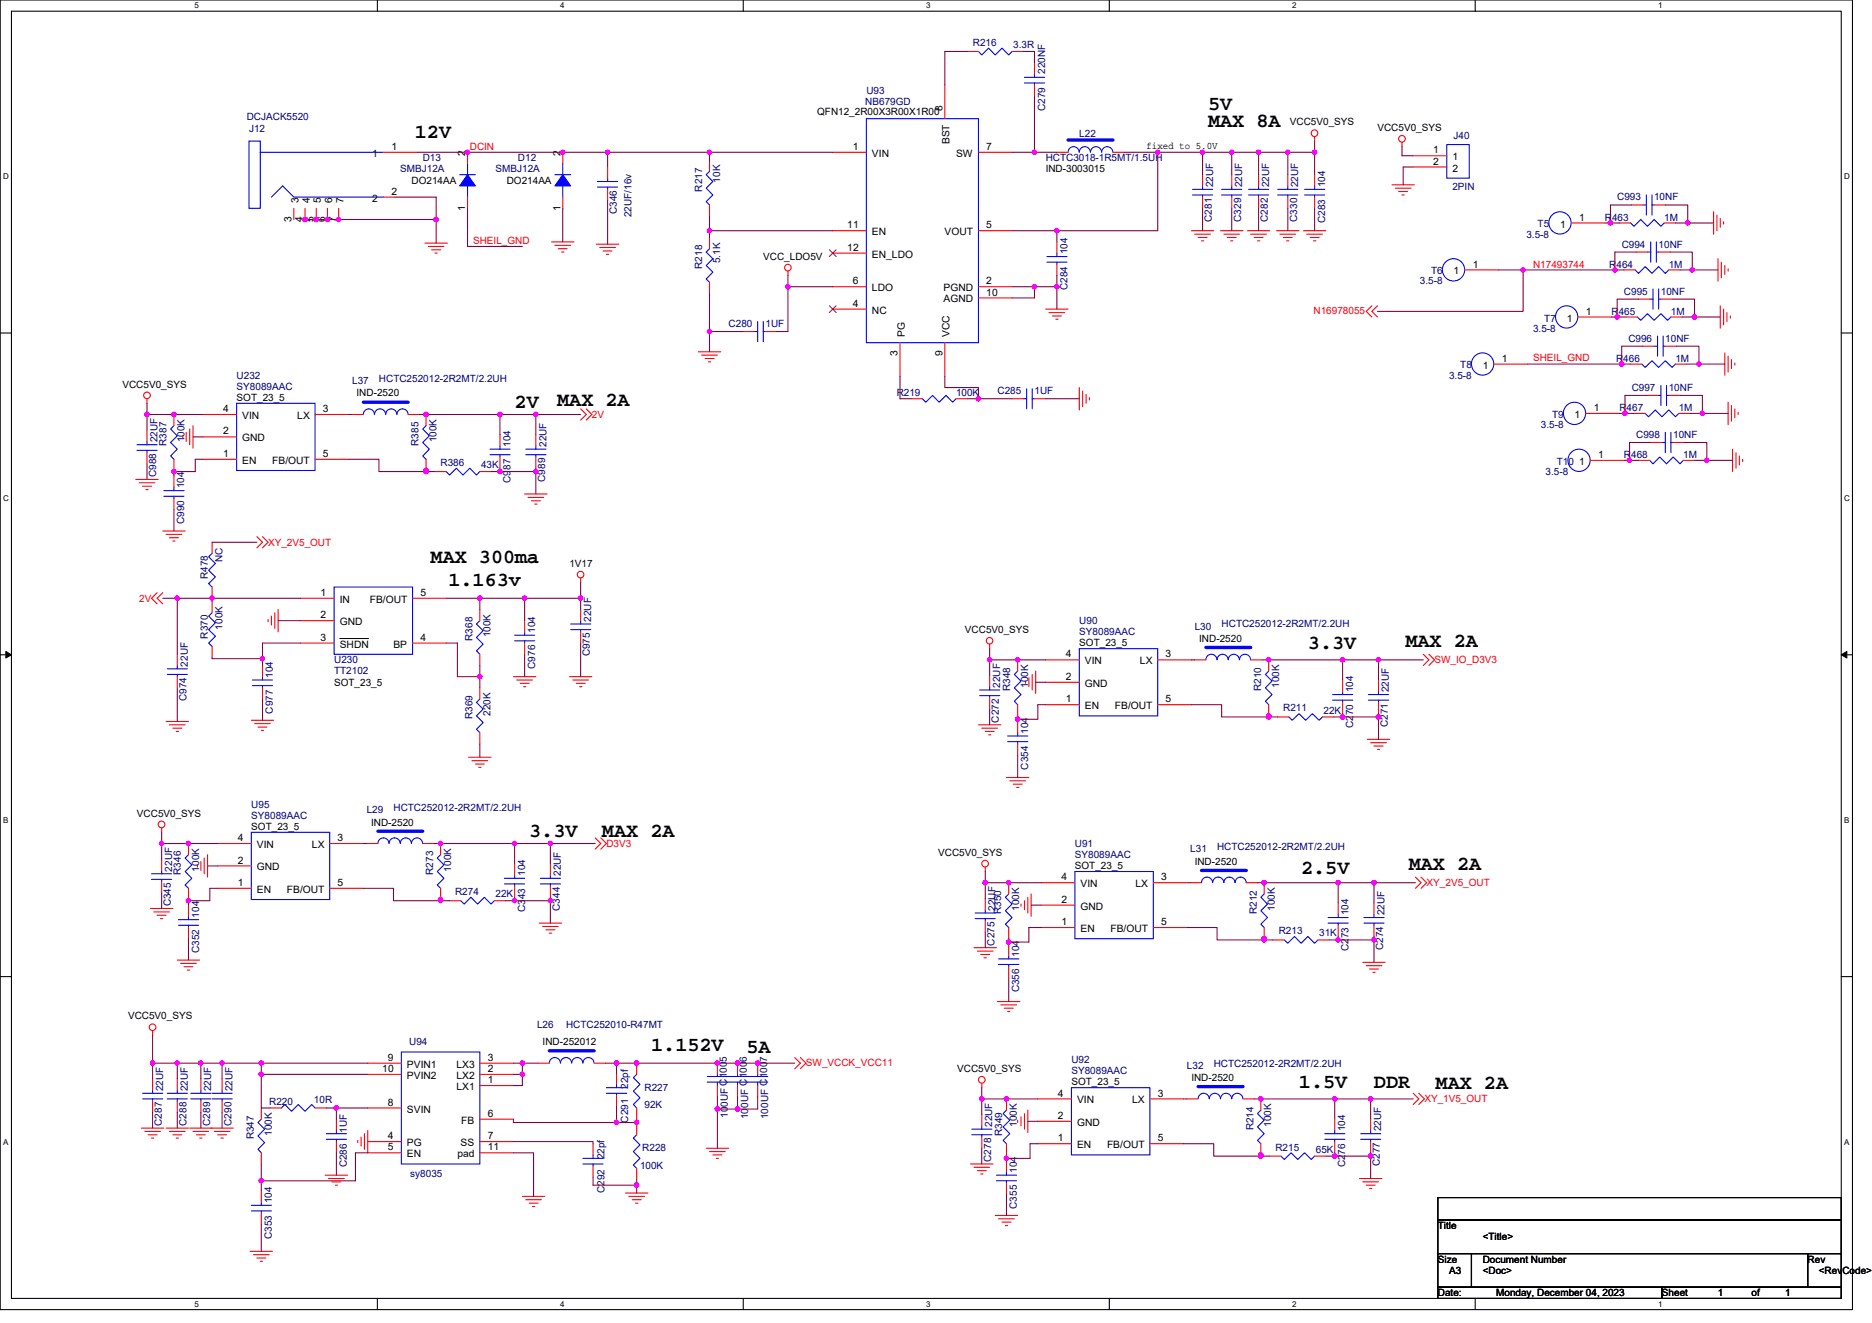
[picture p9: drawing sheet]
<svg xmlns="http://www.w3.org/2000/svg" width="297mm" height="210mm" viewBox="0 0 297 210" stroke-linecap="round" stroke-linejoin="round" font-family="sans-serif">
<defs><g id="words">
<g font-size="3.2">
<text x="191.7" y="17.4">5V</text>
<text x="65.8" y="21.9">12V</text>
<text x="191.7" y="20.1">MAX 8A</text>
<text x="81.7" y="64.7">2V</text>
<text x="88.4" y="64.4">MAX 2A</text>
<text x="68.3" y="89.4">MAX 300ma</text>
<text x="71.2" y="93">1.163v</text>
<text x="207.5" y="103">3.3V</text>
<text x="223" y="102.8">MAX 2A</text>
<text x="84" y="132.8">3.3V</text>
<text x="95.5" y="132.8">MAX 2A</text>
<text x="206.5" y="138.7">2.5V</text>
<text x="223.5" y="138.2">MAX 2A</text>
<text x="103.3" y="166.8">1.152V</text>
<text x="118.4" y="167.1">5A</text>
<text x="206.1" y="172.6">1.5V</text>
<text x="218" y="172.6">DDR</text>
<text x="227.8" y="172.8">MAX 2A</text>
</g>
<g font-size="1.6" fill="#000080">
<text x="154.4" y="7.3">R216</text>
<text x="160.8" y="7.6">3.3R</text>
<text x="165.8" y="11.7" transform="rotate(-90 165.8 11.7)">220NF</text>
<text x="137.3" y="16.7">NB679GD</text>
<text x="137.5" y="14.9">U93</text>
<text x="165.8" y="17.6" transform="rotate(-90 165.8 17.6)">C279</text>
<text x="39.2" y="19">DCJACK5520</text>
<text x="39.5" y="21">J12</text>
<text x="171.3" y="21.7">L22</text>
<text x="230.6" y="22">J40</text>
<text x="63.5" y="27.4">SMBJ12A</text>
<text x="67.1" y="25.6">D13</text>
<text x="78.6" y="27.4">SMBJ12A</text>
<text x="82.2" y="25.6">D12</text>
<text x="114.3" y="29" transform="rotate(-90 114.3 29)">10K</text>
<text x="165.9" y="25.6">HCTC3018-1R5MT/1.5UH</text>
<text x="192.5" y="29.7" transform="rotate(-90 192.5 29.7)">22UF</text>
<text x="197.1" y="29.7" transform="rotate(-90 197.1 29.7)">22UF</text>
<text x="201.4" y="29.7" transform="rotate(-90 201.4 29.7)">22UF</text>
<text x="206" y="29.7" transform="rotate(-90 206 29.7)">22UF</text>
<text x="210.3" y="29.7" transform="rotate(-90 210.3 29.7)">104</text>
<text x="97.9" y="34" transform="rotate(-90 97.9 34)">C346</text>
<text x="100.2" y="34.5" transform="rotate(-90 100.2 34.5)">22UF/16v</text>
<text x="111.4" y="30.4" transform="rotate(-90 111.4 30.4)">R217</text>
<text x="192.3" y="35.2" transform="rotate(-90 192.3 35.2)">C281</text>
<text x="196.9" y="35.2" transform="rotate(-90 196.9 35.2)">C329</text>
<text x="201.2" y="35.2" transform="rotate(-90 201.2 35.2)">C282</text>
<text x="205.8" y="35.2" transform="rotate(-90 205.8 35.2)">C330</text>
<text x="210.3" y="35.4" transform="rotate(-90 210.3 35.4)">C283</text>
<text x="230.5" y="30.2">2PIN</text>
<text x="254.7" y="35">R463</text>
<text x="256.6" y="31.8">C993</text>
<text x="262.5" y="31.8">10NF</text>
<text x="264.1" y="35">1M</text>
<text x="114.3" y="41.8" transform="rotate(-90 114.3 41.8)">5.1K</text>
<text x="169.4" y="40.4" transform="rotate(-90 169.4 40.4)">104</text>
<text x="242.2" y="37.7">3.5-8</text>
<text x="244" y="36.1">T5</text>
<text x="257.3" y="39.3">C994</text>
<text x="263.2" y="39.3">10NF</text>
<text x="111.4" y="42.7" transform="rotate(-90 111.4 42.7)">R218</text>
<text x="169.4" y="46.1" transform="rotate(-90 169.4 46.1)">C284</text>
<text x="225.3" y="45.1">3.5-8</text>
<text x="227.1" y="43.6">T6</text>
<text x="255.4" y="42.5">R464</text>
<text x="257.7" y="46.8">C995</text>
<text x="263.5" y="46.8">10NF</text>
<text x="264.8" y="42.5">1M</text>
<text x="115.6" y="51.9">C280</text>
<text x="121.5" y="51.9">1UF</text>
<text x="243.3" y="52.6">3.5-8</text>
<text x="245" y="51">T7</text>
<text x="255.7" y="50">R465</text>
<text x="265.1" y="50">1M</text>
<text x="231.7" y="58.5">T8</text>
<text x="256.4" y="57.4">R466</text>
<text x="258.4" y="54.2">C996</text>
<text x="264.2" y="54.2">10NF</text>
<text x="265.8" y="57.4">1M</text>
<text x="37.5" y="60.1">U232</text>
<text x="37.5" y="61.9">SY8089AAC</text>
<text x="55.9" y="61">L37</text>
<text x="60.1" y="60.6">HCTC252012-2R2MT/2.2UH</text>
<text x="142.3" y="62.9">R219</text>
<text x="151.7" y="62.9">100K</text>
<text x="158.3" y="62.6">C285</text>
<text x="164.1" y="62.6">1UF</text>
<text x="229.9" y="60.1">3.5-8</text>
<text x="257" y="65.3">R467</text>
<text x="258.9" y="62">C997</text>
<text x="264.8" y="62">10NF</text>
<text x="266.4" y="65.3">1M</text>
<text x="25" y="70.2" transform="rotate(-90 25 70.2)">22UF</text>
<text x="26.4" y="70.8" transform="rotate(-90 26.4 70.8)">R387</text>
<text x="29.2" y="70.2" transform="rotate(-90 29.2 70.2)">100K</text>
<text x="66.4" y="70.8" transform="rotate(-90 66.4 70.8)">R385</text>
<text x="69.3" y="70.2" transform="rotate(-90 69.3 70.2)">100K</text>
<text x="81" y="71" transform="rotate(-90 81 71)">104</text>
<text x="86.7" y="71" transform="rotate(-90 86.7 71)">22UF</text>
<text x="244.5" y="67.9">3.5-8</text>
<text x="246.3" y="66.3">T9</text>
<text x="259.6" y="69.5">C998</text>
<text x="265.5" y="69.5">10NF</text>
<text x="24.8" y="75.7" transform="rotate(-90 24.8 75.7)">C988</text>
<text x="29.2" y="77.5" transform="rotate(-90 29.2 77.5)">104</text>
<text x="69.9" y="74">R386</text>
<text x="76.3" y="74.3">43K</text>
<text x="81" y="76.6" transform="rotate(-90 81 76.6)">C987</text>
<text x="86.5" y="76.5" transform="rotate(-90 86.5 76.5)">C989</text>
<text x="245.2" y="75.4">3.5-8</text>
<text x="247" y="73.8">T10</text>
<text x="257.7" y="72.7">R468</text>
<text x="267.1" y="72.7">1M</text>
<text x="29.2" y="83.2" transform="rotate(-90 29.2 83.2)">C990</text>
<text x="35.3" y="89.3" transform="rotate(-90 35.3 89.3)">NC</text>
<text x="33" y="91.9" transform="rotate(-90 33 91.9)">R478</text>
<text x="33" y="101.3" transform="rotate(-90 33 101.3)">R370</text>
<text x="35.3" y="99.9" transform="rotate(-90 35.3 99.9)">100K</text>
<text x="74.9" y="101.7" transform="rotate(-90 74.9 101.7)">R368</text>
<text x="77.8" y="101.2" transform="rotate(-90 77.8 101.2)">100K</text>
<text x="84.9" y="100.5" transform="rotate(-90 84.9 100.5)">104</text>
<text x="93.8" y="98.7" transform="rotate(-90 93.8 98.7)">22UF</text>
<text x="171.3" y="99">U90</text>
<text x="171.3" y="100.8">SY8089AAC</text>
<text x="189.6" y="99.9">L30</text>
<text x="193.8" y="99.6">HCTC252012-2R2MT/2.2UH</text>
<text x="29.8" y="105.8" transform="rotate(-90 29.8 105.8)">22UF</text>
<text x="43.3" y="107.6" transform="rotate(-90 43.3 107.6)">104</text>
<text x="53" y="105.3">U230</text>
<text x="53" y="107">TT2102</text>
<text x="84.9" y="106.2" transform="rotate(-90 84.9 106.2)">C976</text>
<text x="93.6" y="104.2" transform="rotate(-90 93.6 104.2)">C975</text>
<text x="29.6" y="111.3" transform="rotate(-90 29.6 111.3)">C974</text>
<text x="43.3" y="113.3" transform="rotate(-90 43.3 113.3)">C977</text>
<text x="77.8" y="113.6" transform="rotate(-90 77.8 113.6)">220K</text>
<text x="158.7" y="109.2" transform="rotate(-90 158.7 109.2)">22UF</text>
<text x="160.3" y="109.7" transform="rotate(-90 160.3 109.7)">R348</text>
<text x="163.1" y="109.2" transform="rotate(-90 163.1 109.2)">100K</text>
<text x="200.1" y="109.7" transform="rotate(-90 200.1 109.7)">R210</text>
<text x="203" y="109.2" transform="rotate(-90 203 109.2)">100K</text>
<text x="203.6" y="112.9">R211</text>
<text x="210" y="113.3">22K</text>
<text x="214.7" y="109.9" transform="rotate(-90 214.7 109.9)">104</text>
<text x="220.4" y="109.9" transform="rotate(-90 220.4 109.9)">22UF</text>
<text x="74.9" y="114.2" transform="rotate(-90 74.9 114.2)">R369</text>
<text x="158.5" y="114.7" transform="rotate(-90 158.5 114.7)">C272</text>
<text x="163.1" y="116.5" transform="rotate(-90 163.1 116.5)">104</text>
<text x="214.7" y="115.6" transform="rotate(-90 214.7 115.6)">C270</text>
<text x="220.2" y="115.4" transform="rotate(-90 220.2 115.4)">C271</text>
<text x="163.1" y="122.2" transform="rotate(-90 163.1 122.2)">C354</text>
<text x="39.9" y="128.2">U95</text>
<text x="39.9" y="130">SY8089AAC</text>
<text x="58.2" y="129.1">L29</text>
<text x="62.4" y="128.7">HCTC252012-2R2MT/2.2UH</text>
<text x="170.6" y="134.4">U91</text>
<text x="170.6" y="136.2">SY8089AAC</text>
<text x="188.9" y="135.3">L31</text>
<text x="193.1" y="134.9">HCTC252012-2R2MT/2.2UH</text>
<text x="27.1" y="143.8" transform="rotate(-90 27.1 143.8)">C345</text>
<text x="27.3" y="138.3" transform="rotate(-90 27.3 138.3)">22UF</text>
<text x="28.7" y="138.9" transform="rotate(-90 28.7 138.9)">R346</text>
<text x="31.6" y="138.3" transform="rotate(-90 31.6 138.3)">100K</text>
<text x="68.7" y="138.9" transform="rotate(-90 68.7 138.9)">R273</text>
<text x="71.6" y="138.3" transform="rotate(-90 71.6 138.3)">100K</text>
<text x="72.2" y="142">R274</text>
<text x="78.6" y="142.4">22K</text>
<text x="83.3" y="139" transform="rotate(-90 83.3 139)">104</text>
<text x="89" y="139" transform="rotate(-90 89 139)">22UF</text>
<text x="31.6" y="145.6" transform="rotate(-90 31.6 145.6)">104</text>
<text x="83.3" y="144.7" transform="rotate(-90 83.3 144.7)">C343</text>
<text x="88.8" y="144.5" transform="rotate(-90 88.8 144.5)">C344</text>
<text x="158" y="144.5" transform="rotate(-90 158 144.5)">22UF</text>
<text x="158.9" y="145.1" transform="rotate(-90 158.9 145.1)">R350</text>
<text x="161.7" y="144.5" transform="rotate(-90 161.7 144.5)">100K</text>
<text x="199.4" y="145.1" transform="rotate(-90 199.4 145.1)">R212</text>
<text x="202.3" y="144.5" transform="rotate(-90 202.3 144.5)">100K</text>
<text x="202.9" y="148.3">R213</text>
<text x="209.3" y="148.6">31K</text>
<text x="214" y="145.3" transform="rotate(-90 214 145.3)">104</text>
<text x="219.7" y="145.3" transform="rotate(-90 219.7 145.3)">22UF</text>
<text x="31.6" y="151.3" transform="rotate(-90 31.6 151.3)">C352</text>
<text x="157.8" y="150.1" transform="rotate(-90 157.8 150.1)">C275</text>
<text x="161.7" y="151.9" transform="rotate(-90 161.7 151.9)">104</text>
<text x="214" y="151" transform="rotate(-90 214 151)">C273</text>
<text x="219.5" y="150.8" transform="rotate(-90 219.5 150.8)">C274</text>
<text x="161.7" y="157.5" transform="rotate(-90 161.7 157.5)">C356</text>
<text x="64.9" y="165.9">U94</text>
<text x="85.2" y="163.2">L26</text>
<text x="89.8" y="163.2">HCTC252010-R47MT</text>
<text x="25.9" y="173.2" transform="rotate(-90 25.9 173.2)">22UF</text>
<text x="29.8" y="173.2" transform="rotate(-90 29.8 173.2)">22UF</text>
<text x="33.5" y="173.2" transform="rotate(-90 33.5 173.2)">22UF</text>
<text x="36.9" y="173.2" transform="rotate(-90 36.9 173.2)">22UF</text>
<text x="99.7" y="172.8" transform="rotate(-90 99.7 172.8)">22pf</text>
<text x="102.3" y="173.2">R227</text>
<text x="170" y="168.7">U92</text>
<text x="170" y="170.5">SY8089AAC</text>
<text x="188.3" y="169.6">L32</text>
<text x="192.6" y="169.3">HCTC252012-2R2MT/2.2UH</text>
<text x="25.7" y="178.7" transform="rotate(-90 25.7 178.7)">C287</text>
<text x="29.6" y="178.7" transform="rotate(-90 29.6 178.7)">C288</text>
<text x="33.4" y="178.7" transform="rotate(-90 33.4 178.7)">C289</text>
<text x="36.7" y="178.7" transform="rotate(-90 36.7 178.7)">C290</text>
<text x="42.7" y="175.3">R220</text>
<text x="49.8" y="175.1">10R</text>
<text x="55" y="179.7" transform="rotate(-90 55 179.7)">1UF</text>
<text x="99.7" y="178.2" transform="rotate(-90 99.7 178.2)">C291</text>
<text x="102.3" y="175.8">92K</text>
<text x="115.5" y="177.4" transform="rotate(-90 115.5 177.4)">100UF C1005</text>
<text x="118.7" y="177.6" transform="rotate(-90 118.7 177.6)">100UF C1006</text>
<text x="121.9" y="177.6" transform="rotate(-90 121.9 177.6)">100UF C1007</text>
<text x="157.5" y="178.9" transform="rotate(-90 157.5 178.9)">22UF</text>
<text x="161.4" y="178.9" transform="rotate(-90 161.4 178.9)">100K</text>
<text x="198.9" y="179.4" transform="rotate(-90 198.9 179.4)">R214</text>
<text x="201.7" y="178.9" transform="rotate(-90 201.7 178.9)">100K</text>
<text x="213.5" y="179.6" transform="rotate(-90 213.5 179.6)">104</text>
<text x="219.2" y="179.6" transform="rotate(-90 219.2 179.6)">22UF</text>
<text x="40.3" y="180.8" transform="rotate(-90 40.3 180.8)">R347</text>
<text x="43.1" y="180.3" transform="rotate(-90 43.1 180.3)">100K</text>
<text x="55" y="185.3" transform="rotate(-90 55 185.3)">C286</text>
<text x="95.9" y="184" transform="rotate(-90 95.9 184)">22pf</text>
<text x="101.6" y="185.6">100K</text>
<text x="101.9" y="182.6">R228</text>
<text x="157.3" y="184.4" transform="rotate(-90 157.3 184.4)">C278</text>
<text x="159" y="180.3" transform="rotate(-90 159 180.3)">R349</text>
<text x="202.4" y="182.6">R215</text>
<text x="208.8" y="182.9">65K</text>
<text x="213.5" y="185.3" transform="rotate(-90 213.5 185.3)">C276</text>
<text x="219" y="185.1" transform="rotate(-90 219 185.1)">C277</text>
<text x="43.1" y="191" transform="rotate(-90 43.1 191)">104</text>
<text x="65.1" y="186.9">sy8035</text>
<text x="95.9" y="189.4" transform="rotate(-90 95.9 189.4)">C292</text>
<text x="161.4" y="191.9" transform="rotate(-90 161.4 191.9)">C355</text>
<text x="161.4" y="186.2" transform="rotate(-90 161.4 186.2)">104</text>
<text x="43.1" y="196.6" transform="rotate(-90 43.1 196.6)">C353</text>
</g>
<g font-size="1.6">
<text x="149.5" y="17.6" transform="rotate(-90 149.5 17.6)">8</text>
<text x="62.1" y="23.8">1</text>
<text x="129.7" y="18.3">QFN12_2R00X3R00X1R00</text>
<text x="135.3" y="23.8">1</text>
<text x="150.7" y="22.9" transform="rotate(-90 150.7 22.9)">BST</text>
<text x="156.5" y="23.8">7</text>
<text x="181.9" y="23.6">fixed to 5.0V</text>
<text x="204.7" y="19.9">VCC5V0_SYS</text>
<text x="218.6" y="20.8">VCC5V0_SYS</text>
<text x="59.1" y="24.9">1</text>
<text x="65.3" y="29.1">DO214AA</text>
<text x="73.8" y="24.7" transform="rotate(-90 73.8 24.7)">2</text>
<text x="80.4" y="29.1">DO214AA</text>
<text x="88.9" y="24.7" transform="rotate(-90 88.9 24.7)">2</text>
<text x="138.4" y="24.9">VIN</text>
<text x="151.7" y="24.9">SW</text>
<text x="165.9" y="27.4">IND-3003015</text>
<text x="227.4" y="24.3">1</text>
<text x="227.4" y="26.1">2</text>
<text x="230.5" y="25.4">1</text>
<text x="230.5" y="27.2">2</text>
<text x="46.2" y="35.2" transform="rotate(-90 46.2 35.2)">3</text>
<text x="47.4" y="32.2" transform="rotate(-90 47.4 32.2)">3</text>
<text x="48" y="35.2" transform="rotate(-90 48 35.2)">4</text>
<text x="49.1" y="32.2" transform="rotate(-90 49.1 32.2)">4</text>
<text x="49.8" y="35.2" transform="rotate(-90 49.8 35.2)">5</text>
<text x="50.9" y="32.2" transform="rotate(-90 50.9 32.2)">5</text>
<text x="51.6" y="35.2" transform="rotate(-90 51.6 35.2)">6</text>
<text x="52.7" y="32.2" transform="rotate(-90 52.7 32.2)">6</text>
<text x="53.4" y="35.2" transform="rotate(-90 53.4 35.2)">7</text>
<text x="54.5" y="32.2" transform="rotate(-90 54.5 32.2)">7</text>
<text x="59.1" y="32">2</text>
<text x="62.1" y="30.9">2</text>
<text x="73.8" y="33.4" transform="rotate(-90 73.8 33.4)">1</text>
<text x="88.9" y="33.4" transform="rotate(-90 88.9 33.4)">1</text>
<text x="250.6" y="35">1</text>
<text x="121.1" y="41.3">VCC_LDO5V</text>
<text x="134.4" y="36.2">11</text>
<text x="134.4" y="39.8">12</text>
<text x="138.4" y="37.3">EN</text>
<text x="138.4" y="40.9">EN_LDO</text>
<text x="149.9" y="37.3">VOUT</text>
<text x="156.5" y="36.2">5</text>
<text x="247.5" y="36.1">1</text>
<text x="135.3" y="45.1">6</text>
<text x="138.4" y="46.2">LDO</text>
<text x="149.7" y="46.2">PGND</text>
<text x="156.5" y="46.9">10</text>
<text x="156.5" y="45.1">2</text>
<text x="230.6" y="43.6">1</text>
<text x="233.7" y="42.5">1</text>
<text x="135.3" y="48.7">4</text>
<text x="138.4" y="49.8">NC</text>
<text x="143.5" y="53.5" transform="rotate(-90 143.5 53.5)">PG</text>
<text x="149.7" y="48">AGND</text>
<text x="150.7" y="53.5" transform="rotate(-90 150.7 53.5)">VCC</text>
<text x="248.6" y="51">1</text>
<text x="251.6" y="49.9">1</text>
<text x="142.4" y="56.6" transform="rotate(-90 142.4 56.6)">3</text>
<text x="149.5" y="56.6" transform="rotate(-90 149.5 56.6)">9</text>
<text x="235.3" y="58.5">1</text>
<text x="238.3" y="57.4">1</text>
<text x="19.4" y="61.5">VCC5V0_SYS</text>
<text x="35.4" y="65.4">4</text>
<text x="37.5" y="63.6">SOT_23_5</text>
<text x="51.2" y="65.4">3</text>
<text x="56.6" y="62.9">IND-2520</text>
<text x="252.9" y="65.2">1</text>
<text x="35.4" y="69">2</text>
<text x="38.4" y="70.1">GND</text>
<text x="38.4" y="66.5">VIN</text>
<text x="47.2" y="66.5">LX</text>
<text x="249.8" y="66.3">1</text>
<text x="35.4" y="72.5">1</text>
<text x="38.4" y="73.6">EN</text>
<text x="43.2" y="73.6">FB/OUT</text>
<text x="51.2" y="72.5">5</text>
<text x="250.6" y="73.8">1</text>
<text x="253.6" y="72.7">1</text>
<text x="90.4" y="90">1V17</text>
<text x="50.9" y="94.6">1</text>
<text x="53.9" y="95.7">IN</text>
<text x="58.7" y="95.7">FB/OUT</text>
<text x="66.7" y="94.6">5</text>
<text x="50.9" y="98.1">2</text>
<text x="50.9" y="101.7">3</text>
<text x="53.9" y="99.2">GND</text>
<text x="66.7" y="101.7">4</text>
<text x="153.1" y="100.5">VCC5V0_SYS</text>
<text x="190.3" y="101.9">IND-2520</text>
<text x="53.9" y="102.8">SHDN</text>
<text x="62.4" y="102.8">BP</text>
<text x="169.1" y="107.9">2</text>
<text x="169.1" y="104.4">4</text>
<text x="171.3" y="102.6">SOT_23_5</text>
<text x="172.1" y="105.5">VIN</text>
<text x="180.9" y="105.5">LX</text>
<text x="185" y="104.4">3</text>
<text x="53" y="108.8">SOT_23_5</text>
<text x="169.1" y="111.5">1</text>
<text x="172.1" y="112.6">EN</text>
<text x="172.1" y="109">GND</text>
<text x="176.9" y="112.6">FB/OUT</text>
<text x="185" y="111.5">5</text>
<text x="21.7" y="129.6">VCC5V0_SYS</text>
<text x="39.9" y="131.7">SOT_23_5</text>
<text x="58.9" y="131">IND-2520</text>
<text x="37.7" y="137.1">2</text>
<text x="37.7" y="133.5">4</text>
<text x="40.8" y="134.6">VIN</text>
<text x="49.5" y="134.6">LX</text>
<text x="53.6" y="133.5">3</text>
<text x="148.9" y="135.8">VCC5V0_SYS</text>
<text x="170.6" y="138">SOT_23_5</text>
<text x="189.6" y="137.3">IND-2520</text>
<text x="37.7" y="140.6">1</text>
<text x="40.8" y="141.7">EN</text>
<text x="40.8" y="138.2">GND</text>
<text x="45.5" y="141.7">FB/OUT</text>
<text x="53.6" y="140.6">5</text>
<text x="168.4" y="143.3">2</text>
<text x="168.4" y="139.7">4</text>
<text x="171.4" y="140.8">VIN</text>
<text x="180.2" y="140.8">LX</text>
<text x="184.3" y="139.7">3</text>
<text x="168.4" y="146.8">1</text>
<text x="171.4" y="147.9">EN</text>
<text x="171.4" y="144.4">GND</text>
<text x="176.2" y="147.9">FB/OUT</text>
<text x="184.3" y="146.8">5</text>
<text x="20.3" y="161.8">VCC5V0_SYS</text>
<text x="86.1" y="165.9">IND-252012</text>
<text x="60.7" y="170.1">10</text>
<text x="61.5" y="168.4">9</text>
<text x="64.6" y="169.5">PVIN1</text>
<text x="64.6" y="171.2">PVIN2</text>
<text x="72.4" y="173">LX1</text>
<text x="72.4" y="171.2">LX2</text>
<text x="72.4" y="169.5">LX3</text>
<text x="77.4" y="171.9">1</text>
<text x="77.4" y="170.1">2</text>
<text x="77.4" y="168.4">3</text>
<text x="151.9" y="170.2">VCC5V0_SYS</text>
<text x="170" y="172.3">SOT_23_5</text>
<text x="189" y="171.6">IND-2520</text>
<text x="61.5" y="175.5">8</text>
<text x="64.6" y="176.6">SVIN</text>
<text x="73.2" y="178.4">FB</text>
<text x="77.4" y="177.2">6</text>
<text x="167.9" y="177.6">2</text>
<text x="167.9" y="174">4</text>
<text x="170.9" y="178.7">GND</text>
<text x="170.9" y="175.1">VIN</text>
<text x="179.6" y="175.1">LX</text>
<text x="183.7" y="174">3</text>
<text x="61.5" y="180.8">4</text>
<text x="61.5" y="182.6">5</text>
<text x="64.6" y="181.9">PG</text>
<text x="64.6" y="183.7">EN</text>
<text x="72.6" y="183.7">pad</text>
<text x="73.1" y="181.9">SS</text>
<text x="77.4" y="180.8">7</text>
<text x="77.4" y="182.6">11</text>
<text x="167.9" y="181.1">1</text>
<text x="170.9" y="182.2">EN</text>
<text x="175.7" y="182.2">FB/OUT</text>
<text x="183.7" y="181.1">5</text>
<text x="228.2" y="195.1">Title</text>
<text x="235.3" y="196.8">&lt;Title&gt;</text>
<text x="228.2" y="200.4">Size</text>
<text x="229.9" y="202.2">A3</text>
<text x="235.3" y="200.4">Document Number</text>
<text x="235.3" y="202.2">&lt;Doc&gt;</text>
<text x="286.8" y="200.4">Rev</text>
<text x="288.6" y="202.2">&lt;RevCode&gt;</text>
<text x="228.2" y="205.7">Date:</text>
<text x="237.4" y="205.7">Monday, December 04, 2023</text>
<text x="263.7" y="205.7">Sheet</text>
<text x="272.6" y="205.7">1</text>
<text x="277.9" y="205.7">of</text>
<text x="283.3" y="205.7">1</text>
</g>
<g font-size="1.6" fill="#f00">
<text x="74.5" y="23.8">DCIN</text>
<text x="75.1" y="38.7">SHEIL_GND</text>
<text x="243.3" y="42.5">N17493744</text>
<text x="243.3" y="57.3">SHEIL_GND</text>
</g>
<g font-size="1.6" fill="#d50000">
<text x="208.4" y="49.8">N16978055</text>
<text x="93.9" y="66.3">2V</text>
<text x="42.5" y="86.6">XY_2V5_OUT</text>
<text x="22.1" y="95.5">2V</text>
<text x="227.6" y="105.3">SW_IO_D3V3</text>
<text x="96.2" y="134.4">D3V3</text>
<text x="226.4" y="140.6">XY_2V5_OUT</text>
<text x="127.9" y="169.3">SW_VCCK_VCC11</text>
<text x="226" y="174.9">XY_1V5_OUT</text>
</g>
<g font-size="1.3">
<text x="30.8" y="1.3">5</text>
<text x="88.9" y="1.3">4</text>
<text x="147" y="1.3">3</text>
<text x="205" y="1.3">2</text>
<text x="263.1" y="1.3">1</text>
<text x=".5" y="28.4">D</text>
<text x="292.6" y="28.4">D</text>
<text x=".5" y="79.5">C</text>
<text x="292.6" y="79.5">C</text>
<text x=".5" y="130.6">B</text>
<text x="292.6" y="130.6">B</text>
<text x=".5" y="181.7">A</text>
<text x="292.6" y="181.7">A</text>
<text x="30.8" y="207.4">5</text>
<text x="88.9" y="207.4">4</text>
<text x="147" y="207.4">3</text>
<text x="205" y="207.4">2</text>
<text x="263.1" y="207.4">1</text>
</g>
</g></defs>
<path d="M0 0h293.9v207.9h-293.9zM1.8 1.8h290.4v204.3h-290.4z" fill="none" stroke="#000" stroke-width=".17"/>
<g fill="#fff">
<path d="M30.8 .2h.7v1.4h-.7z"/>
<path d="M30.8 206.3h.7v1.4h-.7z"/>
</g>
<path d="M59.9 0v1.8M59.9 206.1v1.8" fill="none" stroke="#000" stroke-width=".17"/>
<g fill="#fff">
<path d="M88.9 .2h.7v1.4h-.7z"/>
<path d="M88.9 206.3h.7v1.4h-.7z"/>
</g>
<path d="M117.9 0v1.8M117.9 206.1v1.8" fill="none" stroke="#000" stroke-width=".17"/>
<g fill="#fff">
<path d="M147 .2h.7v1.4h-.7z"/>
<path d="M147 206.3h.7v1.4h-.7z"/>
</g>
<path d="M176 0v1.8M176 206.1v1.8" fill="none" stroke="#000" stroke-width=".17"/>
<g fill="#fff">
<path d="M205 .2h.7v1.4h-.7z"/>
<path d="M205 206.3h.7v1.4h-.7z"/>
</g>
<path d="M234.1 0v1.8M234.1 206.1v1.8" fill="none" stroke="#000" stroke-width=".17"/>
<g fill="#fff">
<path d="M263.1 .2h.7v1.4h-.7z"/>
<path d="M263.1 206.3h.7v1.4h-.7z"/>
<path d="M.5 27.3h.9v1.4h-.9z"/>
<path d="M292.6 27.3h.9v1.4h-.9z"/>
<path d="M.5 78.4h.9v1.4h-.9z"/>
<path d="M292.6 78.4h.9v1.4h-.9z"/>
</g>
<path d="M0 52.9h1.8M292.2 52.9h1.7" fill="none" stroke="#000" stroke-width=".17"/>
<g fill="#fff">
<path d="M.5 129.5h.8v1.4h-.8z"/>
<path d="M292.6 129.5h.9v1.4h-.9z"/>
</g>
<path d="M0 103.9h1.8M292.2 103.9h1.7" fill="none" stroke="#000" stroke-width=".17"/>
<path d="M.9 103.4l.9 .5-.9 .5zM292.2 103.9l.8-.5v1z" fill="#000" stroke="#000" stroke-width=".16"/>
<g fill="#fff">
<path d="M.5 180.5h.8v1.4h-.8z"/>
<path d="M292.6 180.5h.9v1.4h-.9z"/>
</g>
<path d="M0 155h1.8M292.2 155h1.7M228.2 190.1h64v3.5h-64zM228.2 193.6h64v5.4h-64zM228.2 199h5.3v5.3h-5.3zM233.5 199h53.3v5.3h-53.3zM286.8 199h5.4v5.3h-5.4zM228.2 204.3h35.5v1.8h-35.5zM263.7 204.3h28.5v1.8h-28.5z" fill="none" stroke="#000" stroke-width=".17"/>
<g fill="none" stroke="#f00" stroke-width=".17">
<path d="M149.9 13.5v5.3M153.5 8.2h1.8M160.6 8.2h1.8M164.1 13.5v1.8M164.1 9.9v1.8M46.6 33.1v1.7M48.4 33.1v1.7M50.2 33.1v1.7M52 33.1v1.7M53.7 33.1v1.7M60.9 24.2h5.3M60.9 31.3h1.7"/>
<path d="M67.4 38.6h3.6M68 39.1h2.4M68.5 39.6h1.4M74.2 31.3v1.8M74.2 24.2v1.8M87.5 38.4h3.6M88.1 38.9h2.4M88.6 39.5h1.4M89.3 31.3v1.8M89.3 24.2v1.8M94.6 38.8h3.6M95.2 39.3h2.5"/>
<path d="M95.7 39.8h1.4M96.4 30.1v1.7M96.4 26.5v1.8M112.6 32.5v1.8M112.6 25.4v1.8M112.6 37.7v1.8M132.1 24.2h5.4M132.1 36.6h5.4M155.3 36.6h5.3M155.3 24.2h5.3M167.7 38.4v1.8M167.7 24.2h1.8"/>
<path d="M176.6 24.2h1.8M189 36.6h3.6M189.6 37.2h2.5M190.1 37.7h1.4M190.6 38.2h.4M190.8 31.3v1.8M190.8 27.7v1.8M193.7 36.6h3.5M194.2 37.2h2.5M194.7 37.7h1.4M195.3 38.2h.3M195.4 31.3v1.8"/>
<path d="M195.4 27.7v1.8M197.9 36.6h3.6M198.5 37.2h2.5M199 37.7h1.4M199.5 38.2h.4M199.7 31.3v1.8M199.7 27.7v1.8M202.6 36.6h3.5M203.1 37.2h2.5M203.6 37.7h1.4M204.1 38.2h.4M204.3 31.3v1.8"/>
<path d="M204.3 27.7v1.8M206.8 36.6h3.6M207.3 37.2h2.5M207.9 37.7h1.4M208.4 38.2h.4M208.6 21.7v.7M208.6 31.3v1.8M208.6 27.7v1.8M220.9 29.3h3.5M221.4 29.9h2.5M221.9 30.4h1.4M222.5 22.6v.7"/>
<path d="M222.5 30.9h.3M224.2 24.7h5.4M224.2 26.5h5.4M249.3 35.4h5.4M257 35.4h1.7M258.9 32.5h1.8M262.5 32.5h1.7M264.1 35.4h1.8M271.9 33.6v3.6M272.4 34.1v2.5M273 34.7v1.4M273.5 35.2v.4"/>
<path d="M69 40.2h.4M89.1 40h.4M96.2 40.4h.4M110.8 55.8h3.6M111.3 56.4h2.5M111.9 56.9h1.4M112.4 57.4h.4M112.6 44.8v1.8M117.9 52.6h1.8M121.5 52.6h1.8M125 43v.7M132.1 40.2h5.4"/>
<path d="M132.1 45.5h5.4M132.1 49.1h5.4M142.8 54.4v5.3M149.9 54.4v5.3M155.3 47.3h5.3M155.3 45.5h5.3M165.9 49.1h3.6M166.5 49.6h2.4M167 50.1h1.4M167.5 50.7h.4M167.7 42v1.7M232.4 42.8h5.4"/>
<path d="M237 57.8h5.4M250.4 50.3h5.3M257.7 42.8h1.8M258 50.3h1.8M258.7 57.8h1.8M259.6 40h1.8M260 47.5h1.8M260.7 54.9h1.8M263.2 40h1.8M263.5 47.5h1.8M264.2 54.9h1.8M264.8 42.8h1.8"/>
<path d="M265.1 50.3h1.8M265.9 57.8h1.7M272.6 41.1v3.5M273 48.5v3.6M273.1 41.6v2.5M273.5 49.1v2.5M273.7 42.1v1.5M273.7 56v3.6M274 49.6v1.4M274.2 42.7v.3M274.2 56.5v2.5M274.6 50.1v.4"/>
<path d="M274.7 57.1v1.4M275.3 57.6v.4M21.5 76.1h3.6M22.1 76.6h2.5M22.6 77.2h1.4M23.2 77.7h.3M23.3 63.3v.7M23.3 71.8v1.8M23.3 68.3v1.8M27.6 79.1v1.8M27.6 75.6v1.7M27.6 72.9v1.8"/>
<path d="M27.6 65.8v1.8M29 69.2v.3M29.5 68.6v1.5M30.1 68.1v2.5M30.6 67.6v3.5M32.2 72.9h5.3M32.2 69.3h5.3M32.2 65.8h5.3M50 65.8h5.3M50 72.9h5.3M55.9 65.8h1.8M64.8 65.8h1.7"/>
<path d="M67.6 72.9v1.8M67.6 65.8v1.8M69 74.8h1.8M76.1 74.8h1.8M79.3 72.5v1.8M79.3 69v1.8M83.2 78.4h3.6M83.8 79h2.5M84.3 79.5h1.4M85 72.5v1.8M85 69v1.8M144.6 63.3h1.8"/>
<path d="M151.7 63.3h1.8M160.6 63.3h1.8M164.1 63.3h1.8M171.3 61.5v3.6M171.8 62.1v2.4M172.3 62.6v1.4M172.9 63.1v.4M251.6 65.6h5.4M252.3 73.1h5.4M259.3 65.6h1.7M260 73.1h1.8M261.2 62.8h1.8"/>
<path d="M261.9 70.2h1.8M264.8 62.8h1.8M265.5 70.2h1.8M266.4 65.6h1.8M267.1 73.1h1.8M274.2 63.8v3.6M274.7 64.4v2.4M274.9 71.3v3.5M275.3 64.9v1.4M275.5 71.8v2.5M275.8 65.4v.4M276 72.4v1.4"/>
<path d="M276.5 72.9v.4M25.8 84.3h3.6M26.3 84.8h2.5M26.9 85.3h1.4M27.4 85.9h.4M33.7 93.2v1.8M33.7 86.1v1.7M33.7 95.5v1.8M42.5 98.3v.4M43.1 97.8v1.4M43.6 97.3v2.4M44.1 96.7v3.6"/>
<path d="M47.7 95h5.3M47.7 98.5h5.3M65.5 95h5.3M76.1 96.7v1.8M83.2 98.5v1.8M84.9 80h.3M92.1 91.7v.8M92.1 96.7v1.8M26.3 114.5h3.6M26.9 115h2.5M27.4 115.6h1.4M28 116.1h.3"/>
<path d="M28.1 107.4v1.8M28.1 103.8v1.8M33.7 102.6v1.8M39.9 114.3h3.5M40.4 114.9h2.5M40.9 115.4h1.5M41.5 115.9h.3M41.7 109.2v1.8M41.7 105.6v1.8M47.7 102.1h5.3M65.5 102.1h5.3M76.1 103.8v1.8"/>
<path d="M76.1 116.3v1.8M76.1 109.2v1.8M81.5 107.4h3.5M82 107.9h2.5M82.5 108.5h1.5M83.1 109h.3M83.2 102.1v1.7M90.4 107.4h3.5M90.9 107.9h2.5M91.4 108.5h1.5M92 109h.3M92.1 100.3v1.8"/>
<path d="M155.3 115h3.5M155.8 115.6h2.5M156.3 116.1h1.5M156.9 116.6h.3M157 102.2v.8M157 110.8v1.7M157 107.2v1.8M161.5 118.1v1.7M161.5 114.5v1.8M161.5 111.8v1.8M161.5 104.7v1.8M162.7 108.1v.4"/>
<path d="M163.3 107.6v1.4M163.8 107v2.5M164.3 106.5v3.6M165.9 111.8h5.4M165.9 108.3h5.4M165.9 104.7h5.4M183.7 104.7h5.3M183.7 111.8h5.3M189.6 104.7h1.7M198.5 104.7h1.7M201.3 111.8v1.8M201.3 104.7v1.8"/>
<path d="M202.7 113.8h1.8M209.8 113.8h1.8M213 111.5v1.8M213 107.9v1.8M217 117.3h3.5M217.5 117.9h2.5M218 118.4h1.5M218.6 119h.3M218.7 111.5v1.8M218.7 107.9v1.8M25.7 131.4v.7M25.7 139.9v1.8"/>
<path d="M25.7 136.4v1.8M29.9 133.9v1.8M31.3 137.3v.3M31.9 136.7v1.5M32.4 136.2v2.5M32.9 135.7v3.5M34.5 137.4h5.4M34.5 133.9h5.4M52.3 133.9h5.4M58.2 133.9h1.8M67.1 133.9h1.8M69.9 133.9v1.8"/>
<path d="M74.4 120.2h3.5M74.9 120.7h2.5M75.4 121.3h1.5M76 121.8h.3M81.7 137.1v1.8M87.3 137.1v1.8M156.3 137.6v.7M159.7 123.4h3.6M160.2 123.9h2.5M160.8 124.5h1.4M161.3 125h.4M23.9 144.2h3.5"/>
<path d="M24.4 144.7h2.5M24.9 145.3h1.4M25.5 145.8h.3M28.1 152.4h3.6M28.7 152.9h2.5M29.2 153.4h1.4M29.7 154h.4M29.9 141v1.8M29.9 147.2v1.8M29.9 143.7v1.7M34.5 141h5.4M52.3 141h5.4"/>
<path d="M69.9 141v1.8M71.3 143h1.8M78.4 143h1.8M81.7 140.6v1.8M85.6 146.5h3.5M86.1 147h2.5M86.6 147.6h1.5M87.2 148.1h.3M87.3 140.6v1.8M154.6 150.4h3.5M155.1 151h2.5M155.6 151.5h1.4"/>
<path d="M156.1 152h.4M156.3 146.2v1.7M156.3 142.6v1.8M158.3 159h3.5M158.8 159.5h2.5M160.1 147.2v1.8M160.1 140.1v1.8M160.1 153.4v1.8M160.1 149.9v1.8M162 143.5v.3M162.6 143v1.4M163.1 142.4v2.5"/>
<path d="M163.6 141.9v3.5M165.2 147.2h5.4M165.2 143.7h5.4M165.2 140.1h5.4M183 140.1h5.3M183 147.2h5.3M188.9 140.1h1.7M197.8 140.1h1.7M200.6 147.2v1.8M200.6 140.1v1.8M202 149.2h1.8M209.1 149.2h1.8"/>
<path d="M212.3 146.9v1.7M212.3 143.3v1.8M216.2 152.7h3.6M216.8 153.3h2.5M217.3 153.8h1.4M217.8 154.3h.4M218 146.9v1.7M218 143.3v1.8M22.4 179h3.6M23 179.6h2.5M24.2 163.6v.7M24.2 174.8v1.8"/>
<path d="M24.2 171.2v1.8M26.3 179h3.6M26.9 179.6h2.5M28.1 174.8v1.8M28.1 171.2v1.8M30.1 179h3.6M30.6 179.6h2.5M31.9 174.8v1.8M31.9 171.2v1.8M33.5 179h3.5M34 179.6h2.5M35.2 174.8v1.8"/>
<path d="M35.2 171.2v1.8M41.5 175.9v1.7M42.9 175.9h1.8M50 175.9h1.8M53.4 177.6v1.8M57.8 179.9v2.5M58.4 175.9h5.3M58.4 168.7h5.3M58.4 170.5h5.3M58.4 179.4v3.6h5.3M76.1 172.3h5.4M76.1 170.5h5.4"/>
<path d="M76.1 168.7h5.4M76.1 177.6h5.4M85.4 168.7h1.8M94.3 168.7h1.8M97.8 173.9v1.8M97.8 170.3v1.8M101 175.9v1.7M101 168.7v1.8M101 178.3v1.8M113.8 168.7v1.8M113.8 172.3v1.8M117 168.7v1.8"/>
<path d="M117 172.3v1.8M120.2 168.7v1.8M120.2 172.3v1.8M155.8 171.9v.7M155.8 176.9v1.8M159.3 160h1.5M159.7 174.4v1.8M159.9 160.5h.3M161.5 177.8v.4M162 177.3v1.4M162.6 176.7v2.5M163.1 176.2v3.5"/>
<path d="M164.7 178h5.3M164.7 174.4h5.3M182.5 174.4h5.3M188.3 174.4h1.8M197.2 174.4h1.8M200.1 174.4v1.8M211.8 177.6v1.8M217.5 177.6v1.8M23.5 180.1h1.4M24 180.6h.4M27.4 180.1h1.4M28 180.6h.3"/>
<path d="M31.2 180.1h1.4M31.7 180.6h.3M34.5 180.1h1.5M35.1 180.6h.3M39.7 198.6h3.5M40.2 199.1h2.5M40.8 199.7h1.4M41.5 183v1.7M41.5 192.6v1.7M41.5 189v1.8M51.6 186.5h3.6M52.1 187h2.5"/>
<path d="M52.7 187.6h1.4M53.2 188.1h.3M53.4 181.2v1.8M56.8 181v.4M57.3 180.5v1.4M58.4 181.2h5.3M76.1 181.2h5.4M76.1 183h5.4M82.9 189.9h3.5M83.4 190.4h2.5M84 191h1.4M84.5 191.5h.4"/>
<path d="M94.1 185.1v1.8M94.1 181.5v1.8M99.2 189.4h3.6M99.8 189.9h2.5M100.3 190.4h1.4M100.9 191h.3M101 185.4v1.8M112.1 182.2h3.5M112.6 182.8h2.5M113.1 183.3h1.5M113.7 183.9h.3M154 184.7h3.6"/>
<path d="M154.6 185.3h2.4M155.1 185.8h1.4M155.6 186.3h.4M155.8 180.5v1.7M157.9 192.9h3.6M158.5 193.4h2.4M159 194h1.4M159.5 194.5h.4M159.7 187.7v1.8M159.7 184.2v1.8M159.7 181.5v1.8M164.7 181.5h5.3"/>
<path d="M182.5 181.5h5.3M200.1 181.5v1.8M201.5 183.5h1.8M208.6 183.5h1.8M211.8 181.2v1.8M215.7 187h3.6M216.2 187.6h2.5M216.8 188.1h1.4M217.3 188.6h.4M217.5 181.2v1.8M41.3 200.2h.4"/>
<circle cx="208.6" cy="21.1" r=".53"/>
<circle cx="222.5" cy="22" r=".53"/>
<circle cx="125" cy="42.5" r=".53"/>
<circle cx="23.3" cy="62.7" r=".52"/>
<circle cx="92.1" cy="91.2" r=".52"/>
<circle cx="157" cy="101.7" r=".52"/>
<circle cx="25.6" cy="130.8" r=".53"/>
<circle cx="156.3" cy="137.1" r=".53"/>
<circle cx="24.2" cy="163" r=".52"/>
<circle cx="155.8" cy="171.4" r=".53"/>
</g>
<g fill="none" stroke="#d50000" stroke-width=".17">
<path d="M217.7 48.5l-.9 .9 .9 .9M218.6 48.5l-.9 .9 .9 .9M92.1 64.9l.9 .9-.9 .9M93 64.9l.9 .9-.9 .9M24.9 94.1l-.9 .9 .9 .8M25.8 94.1l-.9 .9 .9 .8M40.8 85.2l.9 .9-.9 .9M41.7 85.2l.8 .9-.8 .9M225.8 103.8l.9 .9-.9 .9M226.7 103.8l.9 .9-.9 .9M94.4 133l.9 .9-.9 .9M95.3 133l.9 .9-.9 .9"/>
<path d="M224.6 139.2l.9 .9-.9 .9M225.5 139.2l.9 .9-.9 .9M126.1 167.9l.9 .8-.9 .9M127 167.9l.9 .8-.9 .9M224.2 173.5l.9 .9-.9 .9M225.1 173.5l.9 .9-.9 .9"/>
</g>
<g fill="none" stroke="#00f" stroke-width=".17">
<path d="M137.5 18.8h17.8v35.6h-17.8zM155.3 8.2l.5 .5 1.1-1.1 1 1.1 1.1-1.1 1.1 1.1 .5-.5M162.6 12.3h3.2M162.6 13.2h3.2M164.1 13.2v.3M164.1 11.7v.6M39.5 22.4h1.8v10.7h-1.8zM41.3 24.2h19.6M43.1 31.3l1.7-1.8 1.8 1.8h14.3M72.9 27.7h2.5M74.2 29.5v1.8M74.2 26v1.7"/>
<path d="M88.1 27.7h2.4M89.3 29.5v1.8M89.3 26v1.7M94.8 28.8h3.2M94.8 29.7h3.2M96.4 29.7v.4M96.4 28.3v.5M112.6 27.2l-.5 .5 1 1.1-1 1.1 1 1-1 1.1 .5 .5M112.6 39.5l-.5 .5 1 1.1-1 1 1 1.1-1 1.1 .5 .5M173 24.2a.89 .89 0 0 0-.9-.9 .89 .89 0 0 0-.9 .9 .88 .88 0 0 0-.8-.9 .88 .88 0 0 0-.9 .9M174.8 24.2a.88 .88 0 0 0-.9-.9 .88 .88 0 0 0-.9 .9M176.6 24.2a.88 .88 0 0 0-.9-.9 .88 .88 0 0 0-.9 .9"/>
<path d="M189.2 30.1h3.2M189.2 30.9h3.2M190.8 30.9v.4M190.8 29.5v.6M193.8 30.1h3.2M193.8 30.9h3.2M195.4 30.9v.4M195.4 29.5v.6M198.1 30.1h3.2M198.1 30.9h3.2M199.7 30.9v.4M199.7 29.5v.6"/>
<path d="M202.7 30.1h3.2M202.7 30.9h3.2M204.3 30.9v.4M204.3 29.5v.6M207 30.1h3.2M207 30.9h3.2M208.6 30.9v.4M208.6 29.5v.6M229.6 22.9h3.5v5.4h-3.5zM258.7 35.4l.6 .5 1-1.1 1.1 1.1 1.1-1.1 1 1.1 .6-.5M260.7 32.5h.5M261.2 30.9v3.2"/>
<path d="M261.9 38.4v3.2M262.1 32.5h.4M262.1 30.9v3.2M262.8 38.4v3.2M119.7 52.6h.5M120.2 51v3.2M121.1 51v3.2M121.1 52.6h.4M166.1 40.7h3.2M166.1 41.6h3.2M167.7 41.6v.4M167.7 40.2v.5"/>
<path d="M259.5 42.8l.5 .6 1-1.1 1.1 1.1 1.1-1.1 1 1.1 .6-.6M259.8 50.3l.5 .5 1.1-1 1.1 1 1-1 1.1 1 .5-.5M260.5 57.8l.5 .5 1.1-1 1.1 1 1-1 1.1 1 .6-.5M261.4 40h.5M261.8 47.5h.5M262.3 45.9v3.2M262.5 54.9h.5M262.8 40h.4M263 53.3v3.2M263.2 47.5h.3M263.2 45.9v3.2M263.9 54.9h.3"/>
<path d="M263.9 53.3v3.2M21.7 70.6h3.2M21.7 71.5h3.2M23.3 71.5v.3M23.3 70.1v.5M26 77.9h3.2M26 78.8h3.2M27.6 78.8v.3M27.6 77.3v.6M27.6 67.6l-.5 .5 1 1.1-1 1 1 1.1-1 1.1 .5 .5M37.5 64h12.5v10.7h-12.5zM57.7 65.8a.88 .88 0 0 1 .8-.9 .88 .88 0 0 1 .9 .9 .89 .89 0 0 1 .9-.9 .89 .89 0 0 1 .9 .9 .89 .89 0 0 1 .9-.9 .89 .89 0 0 1 .9 .9"/>
<path d="M63 65.8a.88 .88 0 0 1 .9-.9 .88 .88 0 0 1 .8 .9M67.6 67.6l-.5 .5 1 1.1-1 1 1 1.1-1 1.1 .5 .5M70.8 74.8l.5 .6 1.1-1.1 1.1 1.1 1-1.1 1.1 1.1 .5-.6M77.7 71.3h3.2M77.7 72.2h3.2M79.3 72.2v.3M79.3 70.8v.5M83.4 71.3h3.2M83.4 72.2h3.2M85 72.2v.3M85 70.8v.5M146.4 63.3l.5 .5 1.1-1 1 1 1.1-1 1.1 1 .5-.5"/>
<path d="M162.4 63.3h.5M162.9 61.7v3.2M163.8 61.7v3.2M163.8 63.3h.3M261 65.6l.6 .5 1.1-1 1 1 1.1-1 1.1 1 .5-.5M261.8 73.1l.5 .5 1.1-1.1 1 1.1 1.1-1.1 1.1 1.1 .5-.5M263 62.8h.5M263.5 61.2v3.2M263.7 70.2h.5M264.2 68.6v3.2M264.4 62.8h.4M264.4 61.2v3.2"/>
<path d="M265.1 70.2h.4M265.1 68.6v3.2M33.7 87.8l-.6 .6 1.1 1-1.1 1.1 1.1 1.1-1.1 1 .6 .6M33.7 97.3l-.6 .5 1.1 1-1.1 1.1 1.1 1.1-1.1 1.1 .6 .5M53 93.2h12.5v10.6h-12.5zM76.1 98.5l-.5 .5 1.1 1.1-1.1 1.1 1.1 1-1.1 1.1 .5 .5M90.5 99h3.2M90.5 99.9h3.2M92.1 99.9v.4M92.1 98.5v.5M26.5 106.2h3.2M26.5 107h3.2"/>
<path d="M28.1 107v.4M28.1 105.6v.6M40 107.9h3.2M40 108.8h3.2M41.7 108.8v.4M41.7 107.4v.5M76.1 111l-.5 .5 1.1 1-1.1 1.1 1.1 1.1-1.1 1 .5 .6M81.7 100.8h3.2M81.7 101.7h3.2M83.2 101.7v.4M83.2 100.3v.5M155.4 109.5h3.2"/>
<path d="M155.4 110.4h3.2M157 110.4v.4M157 109v.5M159.9 116.8h3.2M159.9 117.7h3.2M161.5 117.7v.4M161.5 116.3v.5M161.5 106.5l-.6 .5 1.1 1.1-1.1 1.1 1.1 1-1.1 1.1 .6 .5M171.3 103h12.4v10.6h-12.4zM196.7 104.7a.89 .89 0 0 0-.9-.9 .89 .89 0 0 0-.9 .9 .89 .89 0 0 0-.9-.9 .89 .89 0 0 0-.9 .9 .88 .88 0 0 0-.9-.9 .88 .88 0 0 0-.9 .9M198.4 104.7a.88 .88 0 0 0-.8-.9 .88 .88 0 0 0-.9 .9M201.3 106.5l-.5 .5 1 1.1-1 1.1 1 1-1 1.1 .5 .5"/>
<path d="M204.5 113.8l.5 .5 1.1-1 1.1 1 1-1 1.1 1 .5-.5M211.5 110.2h3.1M211.5 111.1h3.1M213 111.1v.4M213 109.7v.5M217.1 110.2h3.2M217.1 111.1h3.2M218.7 111.1v.4M218.7 109.7v.5M24 138.7h3.2M24 139.6h3.2M25.7 139.6v.3"/>
<path d="M25.7 138.2v.5M29.9 135.7l-.5 .5 1 1.1-1 1 1 1.1-1 1.1 .5 .5M39.9 132.1h12.4v10.7h-12.4zM67.1 133.9a.89 .89 0 0 0-.9-.9 .89 .89 0 0 0-.9 .9 .89 .89 0 0 0-.9-.9 .89 .89 0 0 0-.9 .9 .89 .89 0 0 0-.9-.9 .89 .89 0 0 0-.9 .9 .88 .88 0 0 0-.9-.9 .88 .88 0 0 0-.8 .9M69.9 135.7l-.5 .5 1 1.1-1 1 1 1.1-1 1.1 .5 .5M80 139.4h3.2M81.7 138.9v.5M85.7 139.4h3.2M87.3 138.9v.5M170.6 138.3h12.4v10.7h-12.4zM28.3 146h3.2M28.3 146.9h3.2"/>
<path d="M29.9 146.9v.3M29.9 145.4v.6M73.1 143l.6 .5 1-1.1 1.1 1.1 1.1-1.1 1 1.1 .5-.5M80 140.3h3.2M81.7 140.3v.3M85.7 140.3h3.2M87.3 140.3v.3M154.7 144.9h3.2M154.7 145.8h3.2M156.3 145.8v.4M156.3 144.4v.5M158.5 152.2h3.2"/>
<path d="M158.5 153.1h3.2M160.1 141.9l-.6 .5 1.1 1.1-1.1 1 1.1 1.1-1.1 1.1 .6 .5M160.1 153.1v.3M160.1 151.7v.5M192.4 140.1a.88 .88 0 0 0-.9-.9 .88 .88 0 0 0-.9 .9M194.2 140.1a.88 .88 0 0 0-.9-.9 .88 .88 0 0 0-.9 .9M197.7 140.1a.89 .89 0 0 0-.9-.9 .89 .89 0 0 0-.8 .9 .88 .88 0 0 0-.9-.9 .88 .88 0 0 0-.9 .9M200.6 141.9l-.5 .5 1 1.1-1 1 1 1.1-1 1.1 .5 .5M203.8 149.2l.5 .5 1.1-1.1 1.1 1.1 1-1.1 1.1 1.1 .5-.5M210.7 145.6h3.2M210.7 146.5h3.2M212.3 146.5v.4"/>
<path d="M212.3 145.1v.5M216.4 145.6h3.2M216.4 146.5h3.2M218 146.5v.4M218 145.1v.5M22.6 173.5h3.2M22.6 174.4h3.2M24.2 174.4v.4M24.2 173v.5M26.5 173.5h3.2M26.5 174.4h3.2M28.1 174.4v.4"/>
<path d="M28.1 173v.5M30.3 173.5h3.2M30.3 174.4h3.2M31.9 174.4v.4M31.9 173v.5M33.7 173.5h3.1M33.7 174.4h3.1M35.2 174.4v.4M35.2 173v.5M41.5 177.6l-.6 .6 1.1 1-1.1 1.1 1.1 1.1-1.1 1 .6 .6M44.7 175.9l.5-.6 1.1 1.1 1-1.1 1.1 1.1 1.1-1.1 .5 .6M51.8 179.9h3.2"/>
<path d="M53.4 179.4v.5M63.7 167h12.4v17.7h-12.4zM90.7 168.7a.89 .89 0 0 0-.9-.8 .89 .89 0 0 0-.9 .8 .88 .88 0 0 0-.9-.8 .88 .88 0 0 0-.8 .8M92.5 168.7a.88 .88 0 0 0-.9-.8 .88 .88 0 0 0-.9 .8M94.3 168.7a.88 .88 0 0 0-.9-.8 .88 .88 0 0 0-.9 .8M96.2 172.6h3.2M96.2 173.5h3.2M97.8 173.5v.4M97.8 172.1v.5M101 170.5l-.5 .5 1.1 1.1-1.1 1.1 1.1 1-1.1 1.1 .5 .6M112.2 171.7h9.6M112.2 170.9h9.6"/>
<path d="M113.8 170.5v.4M113.8 171.7v.6M117 170.5v.4M117 171.7v.6M120.2 170.5v.4M120.2 171.7v.6M154.2 179.2h3.2M155.8 178.7v.5M159.7 176.2l-.5 .5 1 1.1-1 1.1 1 1-1 1.1 .5 .5M170 172.6h12.5v10.7h-12.5zM197.2 174.4a.89 .89 0 0 0-.9-.9 .89 .89 0 0 0-.9 .9 .89 .89 0 0 0-.9-.9 .89 .89 0 0 0-.8 .9 .89 .89 0 0 0-.9-.9 .89 .89 0 0 0-.9 .9 .88 .88 0 0 0-.9-.9 .88 .88 0 0 0-.9 .9M200.1 176.2l-.6 .5 1.1 1.1-1.1 1.1 1.1 1-1.1 1.1 .6 .5"/>
<path d="M210.2 179.9h3.2M211.8 179.4v.5M215.9 179.9h3.2M217.5 179.4v.5M39.9 191.3h3.2M39.9 192.2h3.2M41.5 192.2v.4M41.5 190.8v.5M51.8 180.8h3.2M53.4 180.8v.4M92.5 183.9h3.2M92.5 184.7h3.2"/>
<path d="M94.1 184.7v.4M94.1 183.3v.6M101 180.1l-.5 .5 1.1 1.1-1.1 1.1 1.1 1.1-1.1 1 .5 .5M154.2 180.1h3.2M155.8 180.1v.4M158.1 186.5h3.2M158.1 187.4h3.2M159.7 187.4v.3M159.7 186v.5M203.3 183.5l.5 .5 1.1-1 1 1 1.1-1 1.1 1 .5-.5M210.2 180.8h3.2M211.8 180.8v.4"/>
<path d="M215.9 180.8h3.2M217.5 180.8v.4"/>
<circle cx="247.5" cy="35.4" r="1.77"/>
<circle cx="230.6" cy="42.8" r="1.77"/>
<circle cx="235.3" cy="57.8" r="1.77"/>
<circle cx="248.6" cy="50.3" r="1.77"/>
<circle cx="249.8" cy="65.6" r="1.77"/>
<circle cx="250.6" cy="73.1" r="1.77"/>
</g>
<path d="M169.5 22.2h7.1M57.7 63.8h7.1M191.3 102.8h7.2M60 131.9h7.1M190.6 138.2h7.2M87.2 166.8h7.1M190.1 172.5h7.1" fill="none" stroke="#00f" stroke-width=".53"/>
<g fill="#00f" stroke="#00f" stroke-width=".17">
<path d="M74.2 27.7l1.2 1.8h-2.5z" fill-rule="evenodd"/>
<path d="M89.3 27.7l1.2 1.8h-2.4z" fill-rule="evenodd"/>
</g>
<path d="M53.9 101.3h4.6" fill="none" stroke="#000" stroke-width=".16"/>
<path d="M131.6 39.6l1.1 1.1M132.7 39.6l-1.1 1.1M131.6 48.5l1.1 1.1M132.7 48.5l-1.1 1.1" fill="none" stroke="#804000" stroke-width=".16"/>
<g fill="none" stroke="#800040" stroke-width=".17">
<path d="M153.5 8.2h-3.6v5.3M162.4 8.2h1.7v1.7M164.1 15.3v8.9M62.6 31.3h6.6v3.5M66.2 24.2h30.2M69.2 34.8h-21.3M69.2 34.8v3.8M74.2 33.1v6h8.7M89.3 33.1v5.3M96.4 24.2v2.3M96.4 24.2h16.2M96.4 31.8v7"/>
<path d="M112.6 34.3v2.3M112.6 36.6v1.1M112.6 24.2v1.2M112.6 24.2h19.5M112.6 36.6h19.5M160.6 24.2h3.5M160.6 36.6h7.1v1.8M164.1 24.2h3.6M178.4 24.2h5.3M183.7 24.2h7.1M183.7 24.2v12.4h-16M190.8 33.1v3.5"/>
<path d="M190.8 24.2v3.5M190.8 24.2h4.6M195.4 24.2h4.3M195.4 33.1v3.5M195.4 24.2v3.5M199.7 33.1v3.5M199.7 24.2v3.5M199.7 24.2h4.6M204.3 24.2h4.3M204.3 33.1v3.5M204.3 24.2v3.5M208.6 33.1v3.5"/>
<path d="M208.6 24.2v3.5M208.6 22.4v1.8M222.5 23.3v1.4h1.7M224.2 26.5h-1.6v2.8M255.5 35.4h1.5M258.9 32.5h-3.4v2.9h-.8M264.2 32.5h3.6v2.9M265.9 35.4h1.9M267.8 35.4h4.1M112.6 52.6v3.2M112.6 52.6h5.3M112.6 46.6v6"/>
<path d="M125 45.5v7.1h-1.8M125 45.5h7.1M125 43.7v1.8M142.8 59.7v3.6h1.8M149.9 59.7v1.8h5.4v1.8M160.6 45.5h3.5M164.1 45.5h3.6M164.1 45.5v1.8h-3.5M167.7 43.7v1.8M167.7 45.5v3.6M237.8 42.8h3.9M242.4 57.8h14.9"/>
<path d="M256.2 42.8h1.5M256.2 42.8h-14.5v6.6h-23.1M256.6 50.3h1.4M257.3 57.8h1.4M259.6 40h-3.4v2.8M260 47.5h-3.4v2.8h-.9M260.7 54.9h-3.4v2.9M265 40h3.5v2.8M265.3 47.5h3.6v2.8M266 54.9h3.6v2.9M266.6 42.8h6M266.9 50.3h2"/>
<path d="M267.6 57.8h6.1M268.9 50.3h4.1M23.3 73.6v2.5M23.3 64v1.8M23.3 65.8h8.9M23.3 65.8v2.5M27.6 74.7v.1M27.6 74.8v.8M30.6 69.3h1.6M32.2 72.9h-1.2v1.9h-3.4M55.3 65.8h.6M55.3 72.9h4.8v1.9h7.5"/>
<path d="M66.5 65.8h12.8M67.6 74.5v.3M67.6 74.8h1.4M77.9 74.8h1.4M79.3 74.3v.5M79.3 74.8h5.7M79.3 65.8h5.7M79.3 65.8v3.2M85 65.8v3.2M85 65.8h7.1M85 74.3v.5M85 74.8v3.6"/>
<path d="M153.5 63.3h1.8M155.3 63.3h5.3M165.9 63.3h5.4M257.8 65.6h1.5M258.6 73.1h1.4M261.2 62.8h-3.4v2.8h-.8M261.9 70.2h-3.3v2.9h-.9M266.6 62.8h3.5v2.8M267.3 70.2h3.5v2.9M268.2 65.6h6M268.9 73.1h6M25.8 95h2.3"/>
<path d="M27.6 80.9v3.4M28.1 95h5.6M28.1 95v8.8M33.7 95h14M33.7 86.1h7.1M33.7 95v.5M44.1 98.5h3.6M70.8 95h5.3M76.1 95v1.7M76.1 95h7.1M83.2 95v3.5M83.2 95h8.9"/>
<path d="M92.1 92.5v2.5M92.1 95v1.7M28.1 109.2v5.3M33.7 104.4v.1h8M41.7 111v3.3M41.7 104.5v1.1M47.7 102.1h-6v2.4M70.8 102.1h1.8v5.3h3.5M76.1 105.6v1.8M76.1 107.4v1.8M76.1 118.1v2.1M83.2 103.8v3.6"/>
<path d="M92.1 102.1v5.3M157 112.5v2.5M157 104.7h8.9M157 104.7v2.5M157 103v1.7M161.5 114.2v.3M161.5 113.6v.6M161.5 119.8v3.6M164.3 108.3h1.6M165.9 111.8h-1.2v2.4h-3.2M189 111.8h4.8v2h7.5M189 104.7h.6"/>
<path d="M200.2 104.7h12.8M201.3 113.4v.4M201.3 113.8h1.4M211.6 113.8h1.4M213 104.7v3.2M213 113.3v.5M213 104.7h5.7M213 113.8h5.7M218.7 104.7h7.1M218.7 104.7v3.2M218.7 113.3v.5M218.7 113.8v3.5"/>
<path d="M25.7 132.1v1.8M25.7 133.9h8.8M25.7 133.9v2.5M32.9 137.4h1.6M57.7 133.9h.5M68.9 133.9h12.8M81.7 133.9v3.2M81.7 133.9h5.6M87.3 133.9h7.1M87.3 133.9v3.2M156.3 138.3v1.8M25.7 141.7v2.5"/>
<path d="M29.9 142.8v.2M29.9 143v.7M29.9 149v3.4M34.5 141h-1.2v2h-3.4M57.7 141h4.7v2h7.5M69.9 142.6v.4M69.9 143h1.4M80.2 143h1.5M81.7 142.4v.6M81.7 143h5.6M87.3 142.4v.6M87.3 143v3.5"/>
<path d="M156.3 140.1h8.9M156.3 140.1v2.5M156.3 147.9v2.5M160.1 149.5v.4M160.1 149v.5M160.1 155.2v3.8M163.6 143.7h1.6M165.2 147.2h-1.9v2.3h-3.2M188.3 147.2h4.8v2h7.5M188.3 140.1h.6M200.6 149.2h1.4M200.6 148.8v.4"/>
<path d="M210.9 149.2h1.4M212.3 140.1h-12.8M212.3 149.2h5.7M212.3 140.1v3.2M212.3 148.6v.6M212.3 140.1h5.7M218 148.6v.6M218 149.2v3.5M218 140.1h6.6M218 140.1v3.2M24.2 168.7h3.9M24.2 164.3v4.4"/>
<path d="M24.2 176.6v2.4M24.2 168.7v2.5M28.1 168.7v2.5M28.1 176.6v2.4M28.1 168.7h3.8M31.9 176.6v2.4M31.9 168.7h3.3M31.9 168.7v2.5M35.2 168.7h6.3M35.2 168.7v2.5M35.2 176.6v2.4M41.5 168.7h16.9"/>
<path d="M41.5 170.5v5.4h1.4M41.5 168.7v1.8M41.5 170.5h16.9M51.8 175.9h1.6M53.4 175.9v1.7M53.4 175.9h5M81.5 177.6v.6h16.3M81.5 168.7h1.4M81.5 170.5h1.4M82.9 168.7v1.8M82.9 170.5v1.8h-1.4M82.9 168.7h2.5"/>
<path d="M96.1 168.7h1.7M97.8 178.2h3.2M97.8 168.7v1.6M97.8 175.7v2.5M101 177.6v.6M101 178.2v.1M113.8 174.1v1.9M113.8 176v6.2M117 174.1v1.9M120.2 174.1v1.9h-6.4M126.1 168.7h-28.3M155.8 174.4v2.5"/>
<path d="M155.8 174.4h8.9M155.8 172.6v1.8M163.1 178h1.6M187.8 174.4h.5M211.8 174.4h-12.8M211.8 174.4v3.2M211.8 174.4h5.7M217.5 174.4v3.2M217.5 174.4h6.7M41.5 184.7v2.7M41.5 194.3v4.3M41.5 187.4v1.6"/>
<path d="M53.4 183v3.5M58.4 183h-2v4.4h-14.9M81.5 183h3.2v6.9M81.5 181.2h12.6v.3M94.1 186.9v1.2h6.9M101 187.2v.9M101 188.1v1.3M155.8 182.2v2.5M159.7 189.5v3.4M159.7 183.9v.3M159.7 183.3v.6M164.7 181.5h-1.3v2.4h-3.7"/>
<path d="M187.8 181.5h4.8v2h7.5M200.1 183.5h1.4M200.1 183.1v.4M210.4 183.5h1.4M211.8 183.5h5.7M211.8 183v.5M217.5 183v.5M217.5 183.5v3.5"/>
</g>
<g fill="#f0f" stroke="#f0f" stroke-width=".17">
<circle cx="218.7" cy="104.7" r=".35"/>
<circle cx="213" cy="104.7" r=".35"/>
<circle cx="157" cy="104.7" r=".35"/>
<circle cx="161.5" cy="104.7" r=".35"/>
<circle cx="213" cy="113.8" r=".35"/>
<circle cx="218.7" cy="113.8" r=".35"/>
<circle cx="201.3" cy="104.7" r=".35"/>
<circle cx="201.3" cy="113.8" r=".35"/>
<circle cx="201.3" cy="113.6" r=".35"/>
<circle cx="156.3" cy="140.1" r=".34"/>
<circle cx="212.3" cy="149.2" r=".34"/>
<circle cx="218" cy="149.2" r=".34"/>
<circle cx="212.3" cy="140.1" r=".34"/>
<circle cx="200.6" cy="140.1" r=".35"/>
<circle cx="200.6" cy="149" r=".35"/>
<circle cx="200.6" cy="149.2" r=".35"/>
<circle cx="159.7" cy="174.4" r=".35"/>
<circle cx="211.8" cy="183.5" r=".34"/>
<circle cx="217.5" cy="183.5" r=".35"/>
<circle cx="211.8" cy="174.4" r=".34"/>
<circle cx="200.1" cy="174.4" r=".35"/>
<circle cx="200.1" cy="183.5" r=".35"/>
<circle cx="200.1" cy="183.3" r=".35"/>
<circle cx="125" cy="45.5" r=".35"/>
<circle cx="208.6" cy="24.2" r=".35"/>
<circle cx="183.7" cy="24.2" r=".35"/>
<circle cx="164.1" cy="24.2" r=".35"/>
<circle cx="199.7" cy="24.2" r=".35"/>
<circle cx="167.7" cy="36.6" r=".35"/>
<circle cx="167.7" cy="45.5" r=".35"/>
<circle cx="164.1" cy="45.5" r=".35"/>
<circle cx="155.2" cy="63.3" r=".35"/>
<circle cx="190.8" cy="24.2" r=".35"/>
<circle cx="112.6" cy="36.6" r=".35"/>
<circle cx="112.6" cy="24.2" r=".35"/>
<circle cx="96.4" cy="24.2" r=".35"/>
<circle cx="112.6" cy="52.6" r=".35"/>
<circle cx="155.8" cy="174.4" r=".34"/>
<circle cx="41.5" cy="170.5" r=".35"/>
<circle cx="53.4" cy="175.8" r=".35"/>
<circle cx="24.2" cy="168.7" r=".34"/>
<circle cx="28.1" cy="168.7" r=".35"/>
<circle cx="31.9" cy="168.7" r=".34"/>
<circle cx="41.5" cy="168.7" r=".35"/>
<circle cx="35.2" cy="168.7" r=".35"/>
<circle cx="82.9" cy="170.5" r=".34"/>
<circle cx="82.9" cy="168.7" r=".34"/>
<circle cx="97.8" cy="168.7" r=".35"/>
<circle cx="101" cy="178.1" r=".35"/>
<circle cx="97.8" cy="178.1" r=".35"/>
<circle cx="101" cy="188.1" r=".35"/>
<circle cx="218" cy="140.1" r=".34"/>
<circle cx="217.5" cy="174.4" r=".35"/>
<circle cx="101" cy="168.7" r=".35"/>
<circle cx="113.8" cy="168.7" r=".35"/>
<circle cx="195.4" cy="24.2" r=".34"/>
<circle cx="204.3" cy="24.2" r=".34"/>
<circle cx="81.6" cy="142.9" r=".34"/>
<circle cx="87.3" cy="142.9" r=".34"/>
<circle cx="81.6" cy="133.9" r=".34"/>
<circle cx="69.9" cy="133.9" r=".35"/>
<circle cx="69.9" cy="142.9" r=".35"/>
<circle cx="69.9" cy="142.8" r=".35"/>
<circle cx="87.3" cy="133.9" r=".34"/>
<circle cx="25.6" cy="133.9" r=".34"/>
<circle cx="29.9" cy="133.9" r=".35"/>
<circle cx="29.9" cy="142.9" r=".35"/>
<circle cx="41.5" cy="187.4" r=".35"/>
<circle cx="159.7" cy="183.8" r=".35"/>
<circle cx="160" cy="140.1" r=".35"/>
<circle cx="160.1" cy="149.5" r=".35"/>
<circle cx="161.5" cy="114.1" r=".35"/>
<circle cx="48.4" cy="34.8" r=".35"/>
<circle cx="50.2" cy="34.8" r=".35"/>
<circle cx="52" cy="34.8" r=".35"/>
<circle cx="69.2" cy="34.8" r=".34"/>
<circle cx="53.7" cy="34.8" r=".35"/>
<circle cx="76.1" cy="107.4" r=".35"/>
<circle cx="92.1" cy="94.9" r=".35"/>
<circle cx="76.1" cy="94.9" r=".35"/>
<circle cx="83.2" cy="94.9" r=".35"/>
<circle cx="33.6" cy="94.9" r=".34"/>
<circle cx="28.1" cy="94.9" r=".35"/>
<circle cx="41.6" cy="104.5" r=".34"/>
<circle cx="85" cy="65.8" r=".35"/>
<circle cx="23.3" cy="65.8" r=".34"/>
<circle cx="27.6" cy="65.8" r=".35"/>
<circle cx="79.3" cy="74.8" r=".34"/>
<circle cx="85" cy="74.8" r=".35"/>
<circle cx="79.3" cy="65.8" r=".34"/>
<circle cx="67.6" cy="65.8" r=".35"/>
<circle cx="67.6" cy="74.7" r=".35"/>
<circle cx="67.6" cy="74.8" r=".35"/>
<circle cx="27.6" cy="74.8" r=".35"/>
<circle cx="255.5" cy="35.4" r=".35"/>
<circle cx="267.8" cy="35.4" r=".34"/>
<circle cx="241.7" cy="42.8" r=".34"/>
<circle cx="256.2" cy="42.8" r=".34"/>
<circle cx="268.5" cy="42.8" r=".35"/>
<circle cx="256.6" cy="50.3" r=".35"/>
<circle cx="268.9" cy="50.3" r=".35"/>
<circle cx="257.3" cy="57.8" r=".35"/>
<circle cx="269.6" cy="57.8" r=".34"/>
<circle cx="257.8" cy="65.6" r=".35"/>
<circle cx="270.1" cy="65.6" r=".34"/>
<circle cx="258.5" cy="73.1" r=".34"/>
<circle cx="270.8" cy="73.1" r=".35"/>
<circle cx="113.8" cy="176" r=".35"/>
<circle cx="117" cy="176" r=".35"/>
<circle cx="117" cy="168.7" r=".35"/>
<circle cx="120.2" cy="168.7" r=".34"/>
<circle cx="74.2" cy="24.2" r=".35"/>
<circle cx="89.3" cy="24.2" r=".35"/>
</g>
<use href="#words"/>
</svg>
